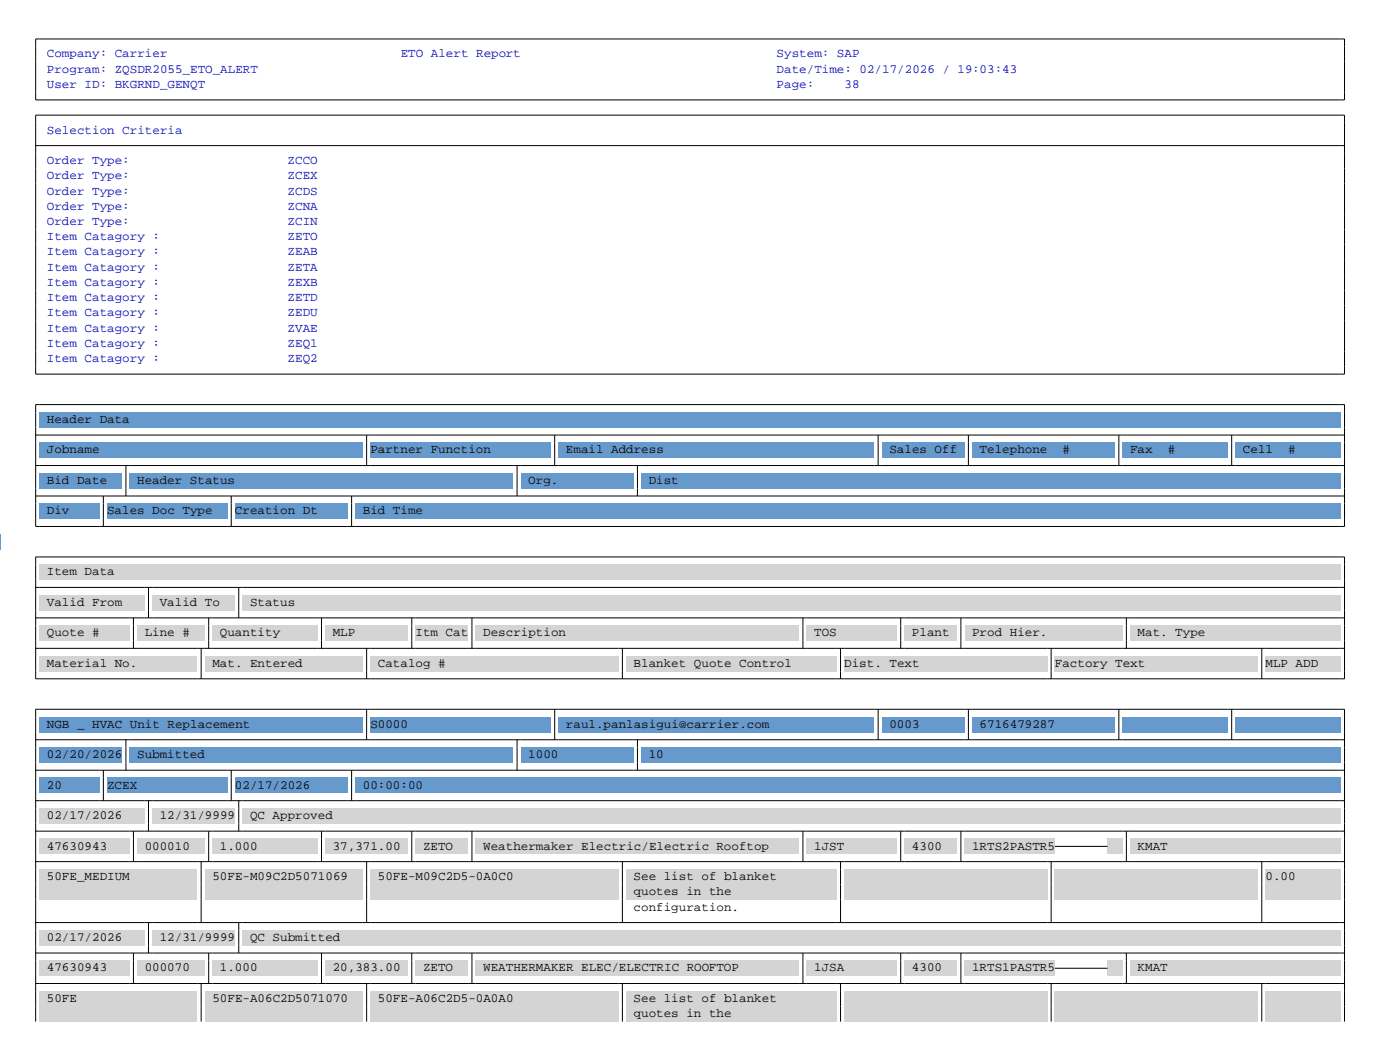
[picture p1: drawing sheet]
<svg xmlns="http://www.w3.org/2000/svg" width="279mm" height="210mm" viewBox="0 0 279 210" stroke-linecap="round" stroke-linejoin="round" font-family="sans-serif">
<defs><g id="words">
<g font-size="2.5" fill="#0000c0">
<text x="9.3" y="11.4">Company: Carrier</text>
<text x="79.9" y="11.4">ETO Alert Report</text>
<text x="154.8" y="11.4">System: SAP</text>
<text x="9.3" y="14.5">Program: ZQSDR2055_ETO_ALERT</text>
<text x="9.3" y="17.5">User ID: BKGRND_GENQT</text>
<text x="154.8" y="14.5">Date/Time: 02/17/2026 / 19:03:43</text>
<text x="154.8" y="17.5">Page:</text>
<text x="168.3" y="17.5">38</text>
<text x="9.3" y="26.6">Selection Criteria</text>
<text x="9.3" y="32.7">Order Type:</text>
<text x="9.3" y="35.7">Order Type:</text>
<text x="57.3" y="32.7">ZCCO</text>
<text x="57.3" y="35.7">ZCEX</text>
<text x="9.3" y="38.7">Order Type:</text>
<text x="9.3" y="41.8">Order Type:</text>
<text x="57.3" y="38.7">ZCDS</text>
<text x="57.3" y="41.8">ZCNA</text>
<text x="9.3" y="44.8">Order Type:</text>
<text x="9.3" y="47.8">Item Catagory :</text>
<text x="57.3" y="44.8">ZCIN</text>
<text x="57.3" y="47.8">ZETO</text>
<text x="9.3" y="50.9">Item Catagory :</text>
<text x="9.3" y="53.9">Item Catagory :</text>
<text x="57.3" y="50.9">ZEAB</text>
<text x="57.3" y="53.9">ZETA</text>
<text x="9.3" y="56.9">Item Catagory :</text>
<text x="9.3" y="60">Item Catagory :</text>
<text x="57.3" y="56.9">ZEXB</text>
<text x="57.3" y="60">ZETD</text>
<text x="9.3" y="63">Item Catagory :</text>
<text x="57.3" y="63">ZEDU</text>
<text x="9.3" y="66">Item Catagory :</text>
<text x="9.3" y="69.1">Item Catagory :</text>
<text x="57.3" y="66">ZVAE</text>
<text x="57.3" y="69.1">ZEQ1</text>
<text x="9.3" y="72.1">Item Catagory :</text>
<text x="57.3" y="72.1">ZEQ2</text>
</g>
<g font-size="2.5">
<text x="9.3" y="84.2">Header Data</text>
<text x="9.3" y="90.3">Jobname</text>
<text x="73.8" y="90.3">Partner Function</text>
<text x="112.8" y="90.3">Email Address</text>
<text x="177.3" y="90.3">Sales Off</text>
<text x="195.3" y="90.3">Telephone</text>
<text x="211.8" y="90.3">#</text>
<text x="225.2" y="90.3">Fax</text>
<text x="232.8" y="90.3">#</text>
<text x="247.7" y="90.3">Cell</text>
<text x="256.8" y="90.3">#</text>
<text x="9.3" y="96.4">Bid Date</text>
<text x="27.3" y="96.4">Header Status</text>
<text x="105.3" y="96.4">Org.</text>
<text x="129.3" y="96.4">Dist</text>
<text x="9.3" y="102.4">Div</text>
<text x="21.3" y="102.4">Sales Doc Type</text>
<text x="46.8" y="102.4">Creation Dt</text>
<text x="72.3" y="102.4">Bid Time</text>
<text x="9.3" y="114.6">Item Data</text>
<text x="9.3" y="120.7">Valid From</text>
<text x="31.8" y="120.7">Valid To</text>
<text x="49.8" y="120.7">Status</text>
<text x="9.3" y="126.7">Quote #</text>
<text x="28.8" y="126.7">Line #</text>
<text x="43.8" y="126.7">Quantity</text>
<text x="66.3" y="126.7">MLP</text>
<text x="82.8" y="126.7">Itm Cat</text>
<text x="96.3" y="126.7">Description</text>
<text x="162.3" y="126.7">TOS</text>
<text x="181.8" y="126.7">Plant</text>
<text x="193.8" y="126.7">Prod Hier.</text>
<text x="226.7" y="126.7">Mat. Type</text>
<text x="9.3" y="132.8">Material No.</text>
<text x="42.3" y="132.8">Mat. Entered</text>
<text x="75.3" y="132.8">Catalog #</text>
<text x="126.3" y="132.8">Blanket Quote Control</text>
<text x="168.3" y="132.8">Dist. Text</text>
<text x="210.3" y="132.8">Factory Text</text>
<text x="252.2" y="132.8">MLP ADD</text>
<text x="9.3" y="144.9">NGB _ HVAC Unit Replacement</text>
<text x="73.8" y="144.9">S0000</text>
<text x="112.8" y="144.9">raul.panlasigui@carrier.com</text>
<text x="177.3" y="144.9">0003</text>
<text x="195.3" y="144.9">6716479287</text>
<text x="9.3" y="151">02/20/2026</text>
<text x="27.3" y="151">Submitted</text>
<text x="105.3" y="151">1000</text>
<text x="129.3" y="151">10</text>
<text x="9.3" y="157.1">20</text>
<text x="21.3" y="157.1">ZCEX</text>
<text x="46.8" y="157.1">02/17/2026</text>
<text x="72.3" y="157.1">00:00:00</text>
<text x="9.3" y="163.1">02/17/2026</text>
<text x="31.8" y="163.1">12/31/9999</text>
<text x="49.8" y="163.1">QC Approved</text>
<text x="9.3" y="169.2">47630943</text>
<text x="28.8" y="169.2">000010</text>
<text x="43.8" y="169.2">1.000</text>
<text x="66.3" y="169.2">37,371.00</text>
<text x="84.3" y="169.2">ZETO</text>
<text x="96.3" y="169.2">Weathermaker Electric/Electric Rooftop</text>
<text x="162.3" y="169.2">1JST</text>
<text x="181.8" y="169.2">4300</text>
<text x="193.8" y="169.2">1RTS2PASTR5</text>
<text x="226.7" y="169.2">KMAT</text>
<text x="9.3" y="175.3">50FE_MEDIUM</text>
<text x="42.3" y="175.3">50FE-M09C2D5071069</text>
<text x="75.3" y="175.3">50FE-M09C2D5-0A0C0</text>
<text x="126.3" y="175.3">See list of blanket</text>
<text x="126.3" y="178.3">quotes in the</text>
<text x="252.2" y="175.3">0.00</text>
<text x="126.3" y="181.3">configuration.</text>
<text x="9.3" y="187.4">02/17/2026</text>
<text x="31.8" y="187.4">12/31/9999</text>
<text x="49.8" y="187.4">QC Submitted</text>
<text x="9.3" y="193.5">47630943</text>
<text x="28.8" y="193.5">000070</text>
<text x="43.8" y="193.5">1.000</text>
<text x="66.3" y="193.5">20,383.00</text>
<text x="84.3" y="193.5">ZETO</text>
<text x="96.3" y="193.5">WEATHERMAKER ELEC/ELECTRIC ROOFTOP</text>
<text x="162.3" y="193.5">1JSA</text>
<text x="181.8" y="193.5">4300</text>
<text x="193.8" y="193.5">1RTS1PASTR5</text>
<text x="226.7" y="193.5">KMAT</text>
<text x="9.3" y="199.5">50FE</text>
<text x="42.3" y="199.5">50FE-A06C2D5071070</text>
<text x="75.3" y="199.5">50FE-A06C2D5-0A0A0</text>
<text x="126.3" y="199.5">See list of blanket</text>
<text x="126.3" y="202.6">quotes in the</text>
</g>
</g></defs>
<path d="M7.1 7.8h260.9v12.1h-260.9zM7.1 22.9h260.9v51.6h-260.9zM7.1 29h260.9M7.1 82.1v-1.5h260.9v1.5" fill="none" stroke="#000" stroke-width=".2"/>
<path d="M7.8 82.1h259.4v3h-259.4z" fill="#69c"/>
<path d="M7.1 82.1v6.1M7.1 86.6h260.9M73.1 86.6v1.6M110.6 86.6v1.6M175 86.6v1.6M193 86.6v1.6M223 86.6v1.6M245.5 86.6v1.6M268 82.1v6.1" fill="none" stroke="#000" stroke-width=".2"/>
<g fill="#69c">
<path d="M7.8 88.2h64.5v3h-64.5z"/>
<path d="M73.8 88.2h36v3h-36z"/>
<path d="M111.3 88.2h63v3h-63z"/>
<path d="M175.8 88.2h16.5v3h-16.5z"/>
<path d="M193.8 88.2h28.4v3h-28.4z"/>
<path d="M223.7 88.2h21v3h-21z"/>
<path d="M246.2 88.2h21v3h-21z"/>
</g>
<path d="M7.1 88.2v6M7.1 92.7h260.9M25.1 92.7v1.5M73.1 88.2v4.5M103.1 92.7v1.5M110.6 88.2v4.5M127.1 92.7v1.5M175 88.2v4.5M193 88.2v4.5M223 88.2v4.5M245.5 88.2v4.5M268 88.2v6" fill="none" stroke="#000" stroke-width=".2"/>
<g fill="#69c">
<path d="M7.8 94.2h16.5v3.1h-16.5z"/>
<path d="M25.8 94.2h76.5v3.1h-76.5z"/>
<path d="M103.8 94.2h22.5v3.1h-22.5z"/>
<path d="M127.8 94.2h139.4v3.1h-139.4z"/>
</g>
<path d="M7.1 94.2v6.1M7.1 98.8h260.9M20.6 98.8v1.5M25.1 94.2v4.6M46.1 98.8v1.5M70.1 98.8v1.5M103.1 94.2v4.6M127.1 94.2v4.6M268 94.2v6.1" fill="none" stroke="#000" stroke-width=".2"/>
<g fill="#69c">
<path d="M7.8 100.3h12v3h-12z"/>
<path d="M21.3 100.3h24v3h-24z"/>
<path d="M46.8 100.3h22.5v3h-22.5z"/>
<path d="M70.8 100.3h196.4v3h-196.4z"/>
</g>
<path d="M7.1 100.3v4.5h260.9v-4.5M7.1 112.4v-1.5h260.9v1.5M20.6 100.3v4.5M46.1 100.3v4.5M70.1 100.3v4.5" fill="none" stroke="#000" stroke-width=".2"/>
<path d="M0 106.4v3" fill="none" stroke="#69c" stroke-width=".2"/>
<path d="M7.8 112.4h259.4v3.1h-259.4z" fill="#d4d4d4"/>
<path d="M7.1 112.4v6.1M7.1 117h260.9M29.6 117v1.5M47.6 117v1.5M268 112.4v6.1" fill="none" stroke="#000" stroke-width=".2"/>
<g fill="#d4d4d4">
<path d="M7.8 118.5h21v3h-21z"/>
<path d="M30.3 118.5h16.5v3h-16.5z"/>
<path d="M48.3 118.5h218.9v3h-218.9z"/>
</g>
<g fill="none" stroke="#000" stroke-width=".2">
<path d="M7.1 118.5v6.1M29.6 118.5v4.5M47.6 118.5v4.5M268 118.5v6.1M7.1 123h260.9M26.6 123v1.6M41.6 123v1.6M64.1 123v1.6M82.1 123v1.6M94.1 123v1.6M160 123v1.6M179.5 123v1.6"/>
<path d="M191.5 123v1.6M224.5 123v1.6"/>
</g>
<g fill="#d4d4d4">
<path d="M7.8 124.6h18v3h-18z"/>
<path d="M27.3 124.6h13.5v3h-13.5z"/>
<path d="M42.3 124.6h21v3h-21z"/>
<path d="M64.8 124.6h16.5v3h-16.5z"/>
<path d="M82.8 124.6h10.5v3h-10.5z"/>
<path d="M94.8 124.6h64.5v3h-64.5z"/>
<path d="M160.8 124.6h18v3h-18z"/>
<path d="M180.3 124.6h10.5v3h-10.5z"/>
<path d="M192.3 124.6h31.4v3h-31.4z"/>
<path d="M225.2 124.6h42v3h-42z"/>
</g>
<g fill="none" stroke="#000" stroke-width=".2">
<path d="M7.1 124.6v6M7.1 129.1h260.9M26.6 124.6v4.5M40.1 129.1v1.5M41.6 124.6v4.5M64.1 124.6v4.5M73.1 129.1v1.5M82.1 124.6v4.5M94.1 124.6v4.5M124.1 129.1v1.5M160 124.6v4.5M167.5 129.1v1.5"/>
<path d="M179.5 124.6v4.5M191.5 124.6v4.5M209.5 129.1v1.5M224.5 124.6v4.5M251.5 129.1v1.5M268 124.6v6"/>
</g>
<g fill="#d4d4d4">
<path d="M7.8 130.6h31.5v3.1h-31.5z"/>
<path d="M40.8 130.6h31.5v3.1h-31.5z"/>
<path d="M73.8 130.6h49.5v3.1h-49.5z"/>
<path d="M124.8 130.6h42v3.1h-42z"/>
<path d="M168.3 130.6h40.5v3.1h-40.5z"/>
<path d="M210.3 130.6h40.4v3.1h-40.4z"/>
<path d="M252.2 130.6h15v3.1h-15z"/>
</g>
<g fill="none" stroke="#000" stroke-width=".2">
<path d="M7.1 130.6v4.6h260.9v-4.6M40.1 130.6v4.6M73.1 130.6v4.6M124.1 130.6v4.6M167.5 130.6v4.6M209.5 130.6v4.6M251.5 130.6v4.6M7.1 142.8v-1.5h260.9v1.5M73.1 141.3v1.5M110.6 141.3v1.5M175 141.3v1.5M193 141.3v1.5"/>
<path d="M223 141.3v1.5M245.5 141.3v1.5"/>
</g>
<g fill="#69c">
<path d="M7.8 142.8h64.5v3h-64.5z"/>
<path d="M73.8 142.8h36v3h-36z"/>
<path d="M111.3 142.8h63v3h-63z"/>
<path d="M175.8 142.8h16.5v3h-16.5z"/>
<path d="M193.8 142.8h28.4v3h-28.4z"/>
<path d="M223.7 142.8h21v3h-21z"/>
<path d="M246.2 142.8h21v3h-21z"/>
</g>
<path d="M7.1 142.8v6M7.1 147.3h260.9M25.1 147.3v1.5M73.1 142.8v4.5M103.1 147.3v1.5M110.6 142.8v4.5M127.1 147.3v1.5M175 142.8v4.5M193 142.8v4.5M223 142.8v4.5M245.5 142.8v4.5M268 142.8v6" fill="none" stroke="#000" stroke-width=".2"/>
<g fill="#69c">
<path d="M7.8 148.8h16.5v3.1h-16.5z"/>
<path d="M25.8 148.8h76.5v3.1h-76.5z"/>
<path d="M103.8 148.8h22.5v3.1h-22.5z"/>
<path d="M127.8 148.8h139.4v3.1h-139.4z"/>
</g>
<path d="M7.1 148.8v6.1M7.1 153.4h260.9M20.6 153.4v1.5M25.1 148.8v4.6M46.1 153.4v1.5M70.1 153.4v1.5M103.1 148.8v4.6M127.1 148.8v4.6M268 148.8v6.1" fill="none" stroke="#000" stroke-width=".2"/>
<g fill="#69c">
<path d="M7.8 154.9h12v3h-12z"/>
<path d="M21.3 154.9h24v3h-24z"/>
<path d="M46.8 154.9h22.5v3h-22.5z"/>
<path d="M70.8 154.9h196.4v3h-196.4z"/>
</g>
<path d="M7.1 154.9v6.1M7.1 159.5h260.9M20.6 154.9v4.6M29.6 159.5v1.5M46.1 154.9v4.6M47.6 159.5v1.5M70.1 154.9v4.6M268 154.9v6.1" fill="none" stroke="#000" stroke-width=".2"/>
<g fill="#d4d4d4">
<path d="M7.8 161h21v3h-21z"/>
<path d="M30.3 161h16.5v3h-16.5z"/>
<path d="M48.3 161h218.9v3h-218.9z"/>
</g>
<g fill="none" stroke="#000" stroke-width=".2">
<path d="M7.1 161v6M7.1 165.5h260.9M26.6 165.5v1.5M29.6 161v4.5M41.6 165.5v1.5M47.6 161v4.5M64.1 165.5v1.5M82.1 165.5v1.5M94.1 165.5v1.5M160 165.5v1.5M179.5 165.5v1.5M191.5 165.5v1.5"/>
<path d="M224.5 165.5v1.5M268 161v6"/>
</g>
<g fill="#d4d4d4">
<path d="M7.8 167h18v3.1h-18z"/>
<path d="M27.3 167h13.5v3.1h-13.5z"/>
<path d="M42.3 167h21v3.1h-21z"/>
<path d="M64.8 167h16.5v3.1h-16.5z"/>
<path d="M82.8 167h10.5v3.1h-10.5z"/>
<path d="M94.8 167h64.5v3.1h-64.5z"/>
<path d="M160.8 167h18v3.1h-18z"/>
<path d="M180.3 167h10.5v3.1h-10.5z"/>
<path d="M192.3 167h18v3.1h-18z"/>
<path d="M220.8 167h2.9v3.1h-2.9z"/>
<path d="M225.2 167h42v3.1h-42z"/>
</g>
<g fill="none" stroke="#000" stroke-width=".2">
<path d="M7.1 167v6.1M7.1 171.6h260.9M26.6 167v4.6M40.1 171.6v1.5M41.6 167v4.6M64.1 167v4.6M73.1 171.6v1.5M82.1 167v4.6M94.1 167v4.6M124.1 171.6v1.5M160 167v4.6M167.5 171.6v1.5"/>
<path d="M179.5 167v4.6M191.5 167v4.6M209.5 171.6v1.5M210.3 168.6h10.5M224.5 167v4.6M251.5 171.6v1.5M268 167v6.1"/>
</g>
<g fill="#d4d4d4">
<path d="M7.8 173.1h31.5v3h-31.5z"/>
<path d="M40.8 173.1h31.5v3h-31.5z"/>
<path d="M73.8 173.1h49.5v3h-49.5z"/>
<path d="M124.8 173.1h42v3h-42z"/>
<path d="M168.3 173.1h40.5v3h-40.5z"/>
<path d="M210.3 173.1h40.4v3h-40.4z"/>
<path d="M252.2 173.1h15v3h-15z"/>
</g>
<path d="M7.1 173.1v3M40.1 173.1v3M73.1 173.1v3M124.1 173.1v3M167.5 173.1v3M209.5 173.1v3M251.5 173.1v3M268 173.1v3" fill="none" stroke="#000" stroke-width=".2"/>
<g fill="#d4d4d4">
<path d="M7.8 176.1h31.5v3.1h-31.5z"/>
<path d="M40.8 176.1h31.5v3.1h-31.5z"/>
<path d="M73.8 176.1h49.5v3.1h-49.5z"/>
<path d="M124.8 176.1h42v3.1h-42z"/>
<path d="M168.3 176.1h40.5v3.1h-40.5z"/>
<path d="M210.3 176.1h40.4v3.1h-40.4z"/>
<path d="M252.2 176.1h15v3.1h-15z"/>
</g>
<path d="M7.1 176.1v9.1M40.1 176.1v7.6M73.1 176.1v7.6M124.1 176.1v7.6M167.5 176.1v7.6M209.5 176.1v7.6M251.5 176.1v7.6M268 176.1v9.1M7.1 183.7h260.9M29.6 183.7v1.5M47.6 183.7v1.5" fill="none" stroke="#000" stroke-width=".2"/>
<g fill="#d4d4d4">
<path d="M7.8 185.2h21v3.1h-21z"/>
<path d="M30.3 185.2h16.5v3.1h-16.5z"/>
<path d="M48.3 185.2h218.9v3.1h-218.9z"/>
</g>
<g fill="none" stroke="#000" stroke-width=".2">
<path d="M7.1 185.2v6.1M7.1 189.8h260.9M26.6 189.8v1.5M29.6 185.2v4.6M41.6 189.8v1.5M47.6 185.2v4.6M64.1 189.8v1.5M82.1 189.8v1.5M94.1 189.8v1.5M160 189.8v1.5M179.5 189.8v1.5M191.5 189.8v1.5"/>
<path d="M224.5 189.8v1.5M268 185.2v6.1"/>
</g>
<g fill="#d4d4d4">
<path d="M7.8 191.3h18v3h-18z"/>
<path d="M27.3 191.3h13.5v3h-13.5z"/>
<path d="M42.3 191.3h21v3h-21z"/>
<path d="M64.8 191.3h16.5v3h-16.5z"/>
<path d="M82.8 191.3h10.5v3h-10.5z"/>
<path d="M94.8 191.3h64.5v3h-64.5z"/>
<path d="M160.8 191.3h18v3h-18z"/>
<path d="M180.3 191.3h10.5v3h-10.5z"/>
<path d="M192.3 191.3h18v3h-18z"/>
<path d="M220.8 191.3h2.9v3h-2.9z"/>
<path d="M225.2 191.3h42v3h-42z"/>
</g>
<g fill="none" stroke="#000" stroke-width=".2">
<path d="M7.1 191.3v6.1M7.1 195.9h260.9M26.6 191.3v4.6M40.1 195.9v1.5M41.6 191.3v4.6M64.1 191.3v4.6M73.1 195.9v1.5M82.1 191.3v4.6M94.1 191.3v4.6M124.1 195.9v1.5M160 191.3v4.6M167.5 195.9v1.5"/>
<path d="M179.5 191.3v4.6M191.5 191.3v4.6M209.5 195.9v1.5M210.3 192.8h10.5M224.5 191.3v4.6M251.5 195.9v1.5M268 191.3v6.1"/>
</g>
<g fill="#d4d4d4">
<path d="M7.8 197.4h31.5v3h-31.5z"/>
<path d="M40.8 197.4h31.5v3h-31.5z"/>
<path d="M73.8 197.4h49.5v3h-49.5z"/>
<path d="M124.8 197.4h42v3h-42z"/>
<path d="M168.3 197.4h40.5v3h-40.5z"/>
<path d="M210.3 197.4h40.4v3h-40.4z"/>
<path d="M252.2 197.4h15v3h-15z"/>
</g>
<path d="M7.1 197.4v3M40.1 197.4v3M73.1 197.4v3M124.1 197.4v3M167.5 197.4v3M209.5 197.4v3M251.5 197.4v3M268 197.4v3" fill="none" stroke="#000" stroke-width=".2"/>
<g fill="#d4d4d4">
<path d="M7.8 200.4h31.5v3h-31.5z"/>
<path d="M40.8 200.4h31.5v3h-31.5z"/>
<path d="M73.8 200.4h49.5v3h-49.5z"/>
<path d="M124.8 200.4h42v3h-42z"/>
<path d="M168.3 200.4h40.5v3h-40.5z"/>
<path d="M210.3 200.4h40.4v3h-40.4z"/>
<path d="M252.2 200.4h15v3h-15z"/>
</g>
<path d="M7.1 200.4v3M40.1 200.4v3M73.1 200.4v3M124.1 200.4v3M167.5 200.4v3M209.5 200.4v3M251.5 200.4v3M268 200.4v3" fill="none" stroke="#000" stroke-width=".2"/>
<use href="#words"/>
</svg>
